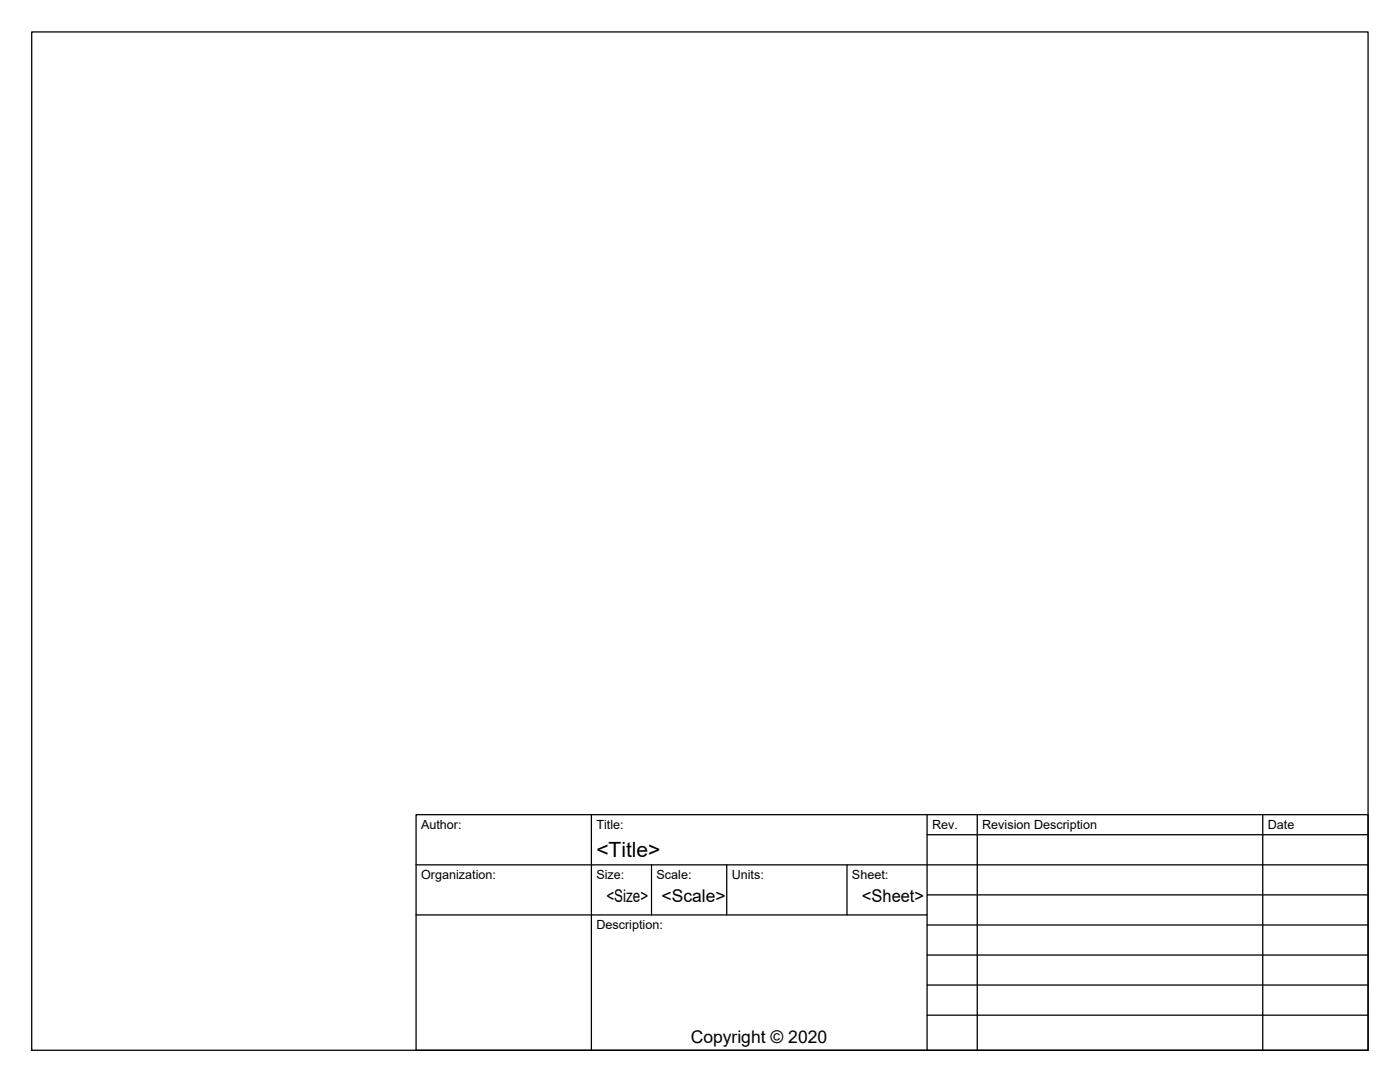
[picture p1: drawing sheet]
<svg xmlns="http://www.w3.org/2000/svg" width="279mm" height="216mm" viewBox="0 0 279 216" stroke-linecap="round" stroke-linejoin="round" font-family="sans-serif">
<defs><g id="words">
<text font-size="4.2" x="119" y="171.1">&lt;Title&gt;</text>
<g font-size="3.5">
<text x="121" y="180.1">&lt;Size&gt;</text>
<text x="132" y="180.1">&lt;Scale&gt;</text>
<text x="172" y="180.1">&lt;Sheet&gt;</text>
<text x="137.9" y="208.1">Copyright © 2020</text>
</g>
<g font-size="2.5">
<text x="84" y="165.4">Author:</text>
<text x="119" y="165.4">Title:</text>
<text x="186" y="165.4">Rev.</text>
<text x="196" y="165.4">Revision Description</text>
<text x="253" y="165.4">Date</text>
<text x="84" y="175.4">Organization:</text>
<text x="119" y="175.4">Size:</text>
<text x="131" y="175.4">Scale:</text>
<text x="146" y="175.4">Units:</text>
<text x="170" y="175.4">Sheet:</text>
<text x="119" y="185.4">Description:</text>
</g>
</g></defs>
<!-- layer: Border -->
<path d="M6.3 6.4h266.7v203.2h-266.7z" fill="none" stroke="#000" stroke-width=".25"/>
<!-- layer: Titleblock -->
<g fill="none" stroke="#000" stroke-width=".25">
<path d="M83 162.6h190v47h-190zM83 172.6h190M118 162.6v47M130 172.6v10M145 172.6v10M169 172.6v10M185 178.6h88M185 162.6v47M185 166.6h88M195 162.6v47M252 162.6v47M83 182.6h102"/>
<path d="M185 184.6h88M185 190.6h88M185 196.6h88M185 202.6h88"/>
</g>
<use href="#words"/>
</svg>
